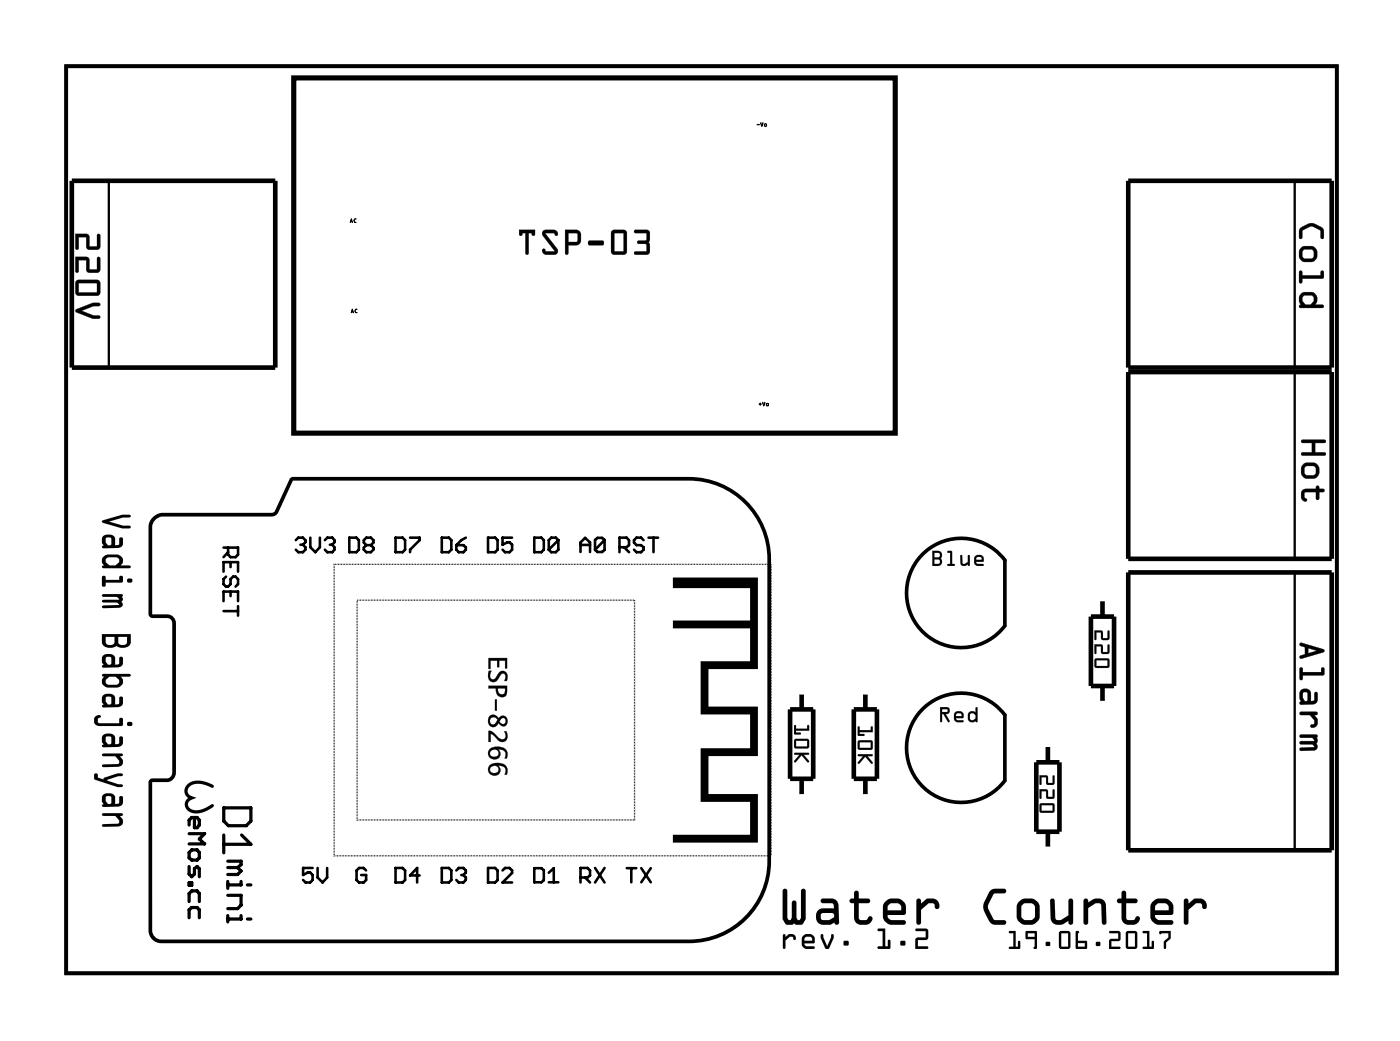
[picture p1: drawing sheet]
<svg xmlns="http://www.w3.org/2000/svg" width="77mm" height="57mm" viewBox="0 0 77 57" stroke-linecap="round" stroke-linejoin="round" font-family="sans-serif">
<path d="M3.6 3.6h69.8v49.8h-69.8zM50.9 30.2a3 3 0 0 1 4.3 .6v3.6a3 3 0 0 1-4.5 .3 3 3 0 0 1 .2-4.5zM55.2 42.9v-3.6a3 3 0 0 0-4.4-.5 3 3 0 0 0 0 4.5 3 3 0 0 0 4.4-.4" fill="none" stroke="#000" stroke-width=".2"/>
<g fill="#000">
<path d="M37 31.7h4.6v5h-2.7v2.1h2.7v2.7h-2.7v2.1h2.7v2.7h-4.6v-.5h4.2v-1.8h-2.7v-2.9h2.7v-1.9h-2.7v-2.9h2.7v-1.8h-4.2v-.4h4.2v-1.8h-4.2z"/>
<path d="M3.6 3.6h69.8v49.8h-69.8zM3.6 3.6v49.8h69.8v-49.8z"/>
<path d="M4.1 12.8l.8 .1v.6h.4v-.6l.2-.1v.8l-.2 .1h-.5l-.1-.2v-.5h-.4v.6l-.1 .1zM4.1 14.1l.8 .1v.6h.4v-.6l.2-.1v.8l-.2 .1h-.5l-.1-.2v-.5h-.4v.6l-.1 .1zM4.2 15.4h1.2l.1 .1v.6l-.2 .1h-1l-.2-.1zM4.3 15.5v.6h1v-.6zM4.2 17l.9-.4h.4v.2h-.4l-.6 .3 .6 .2h.4v.1l-.4 .1-.9-.4z"/>
<path d="M4.1 12.8l.8 .1v.6h.4v-.6a.1 .1 0 0 1 .1-.1 .1 .1 0 0 1 .1 .1v.6l-.1 .2h-.6l-.1-.7h-.4v.6a.1 .1 0 0 1-.1 .1 .1 .1 0 0 1-.1-.1zM4.1 12.8l.1 .9 .1-.1v-.6h.4v.5l.1 .2h.5l.2-.1-.1-.7h-.1v.6h-.4v-.6zM4.1 14.1h.8v.7h.4v-.6a.1 .1 0 0 1 .1-.1 .1 .1 0 0 1 .1 .1v.6l-.1 .2-.6-.1-.1-.6h-.4v.6a.1 .1 0 0 1-.1 .1 .1 .1 0 0 1-.1-.1zM4.1 14.1l.1 .9 .1-.1v-.6h.4v.5l.1 .2h.5l.2-.1-.1-.8-.1 .1v.6h-.4v-.6zM4.2 15.4h1.2l.1 .1v.6l-.2 .1h-1.1l-.1-.1zM4.2 15.4v.7l.1 .1h1l.2-.1v-.6l-.1-.1zM4.3 15.5v.6h1v-.6zM4.3 15.5h1v.6h-1zM4.2 17l.9-.4h.3a.1 .1 0 0 1 .1 .1 .1 .1 0 0 1-.1 .1h-.3l-.6 .3 .6 .2h.3a.1 .1 0 0 1 .1 .1 .1 .1 0 0 1-.1 .1h-.3l-.9-.3zM4.2 17v.1l.9 .4 .4-.1-.1-.1h-.3l-.6-.2 .6-.3h.3v-.2h-.3z"/>
<path d="M19.3 12l.1 .2h-.2zM19.3 12l-.1 .2h.2zM19.3 12v.2zM19.5 12h.1l-.1 .1 .1 .1h-.2zM19.5 12h.1l-.2 .1 .2 .1-.2-.1z"/>
<path d="M19.3 12l.1 .2h-.2zM19.4 12.1a.1 .1 0 0 1 .2 0 .1 .1 0 0 1-.2 0z"/>
<path d="M19.3 17l.1 .2h-.1zM19.3 17v.2h.1zM19.3 17l.1 .1zM19.4 17v.1h-.1zM19.5 17h.1l-.1 .1 .1 .1-.1-.1zM19.5 17h.1h-.1l.1 .2-.1-.1z"/>
<path d="M19.3 17l.1 .2h-.1zM19.4 17v.1zM19.5 17.1a.1 .1 0 0 1 .2 0 .1 .1 0 0 1-.2 0z"/>
<path d="M28.5 12.6h.9v.3a.1 .1 0 0 1-.1 0 .1 .1 0 0 1-.1-.1h-.2v1.1a.1 .1 0 0 1 0 .1 .1 .1 0 0 1-.1-.1v-1.1h-.2a.11 .11 0 0 1 0 .1 .11 .11 0 0 1-.2 0zM28.5 12.6l.1 .3 .1-.1h.2v1.1l.1 .1v-1.2h.2l.1 .1 .1-.3zM29.8 12.7l.7-.1 .2 .3a.13 .13 0 0 1-.2 0 .13 .13 0 0 1-.1-.1h-.4l.6 .9a.21 .21 0 0 1 0 .2 .21 .21 0 0 1-.1 .1h-.6l-.1-.3a.13 .13 0 0 1 .1 0 .13 .13 0 0 1 .1 .1h.5l-.7-.9zM29.8 12.7v.2l.7 .9h-.5l-.1-.1-.1 .1 .2 .2h.5l.1-.3-.7-.9h.5l.2 .1v-.1l-.2-.2zM31 12.6h.8l.1 .3-.1 .5-.6 .1v.4a.1 .1 0 0 1-.1 .1 .1 .1 0 0 1-.1-.1zM31 12.6l.1 1.3v.1l.1-.1v-.4l.6-.1 .1-.5-.2-.3zM31.2 12.8v.5h.5v-.5zM31.2 12.8h.5v.5h-.5zM32.3 13.2h.8l.1 .2-.1 .1h-.7l-.1-.1zM32.3 13.2l.1 .3h.7l.1-.1-.1-.2zM33.6 12.7l.7-.1 .1 .1v1.1l-.1 .2h-.6l-.1-.1zM33.6 12.7v1.2l.1 .1h.6l.1-.2v-1.1l-.1-.1zM33.7 12.8v1h.6v-1zM33.7 12.8h.6v1h-.6zM34.8 12.6h.7l.2 .2-.1 .5 .1 .6-.2 .1h-.6a.1 .1 0 0 1-.1-.1 .1 .1 0 0 1 .1-.1h.6v-.4h-.4a.1 .1 0 0 1-.1-.1 .1 .1 0 0 1 .1-.1h.4v-.4h-.6zM34.9 12.7v.1h.6v.4h-.4l-.1 .1 .1 .1h.4v.4h-.6l-.1 .1 .8 .1 .1-.2-.1-.5 .1-.6-.2-.1z"/>
<path d="M28.5 12.6h.9l-.1 .3h-.1v-.1h-.2v1.2l-.1-.1v-1.1h-.2v.1h-.1zM29.8 12.7l.6-.1 .2 .2v.1l-.2-.1h-.4l.6 .9-.1 .3h-.5l-.2-.2 .1-.1 .1 .1h.5l-.7-.9zM31 12.6h.7l.2 .3-.1 .5-.6 .1v.4l-.1 .1-.1-.1zM31.2 12.8v.5h.5v-.5zM32.3 13.2h.8l.1 .2-.1 .1h-.7l-.1-.1zM33.6 12.7l.7-.1 .1 .1v1.1l-.1 .2h-.6l-.1-.1zM33.7 12.8v1h.6v-1zM34.9 12.6h.6l.2 .1-.1 .6 .1 .5-.1 .2-.8-.1 .1-.1h.6v-.4h-.4l-.1-.1 .1-.1h.4v-.4h-.6z"/>
<path d="M41.6 6.8l.1 .1zM41.6 6.8h.1zM41.8 6.7l.1 .2v-.2v.3zM41.8 6.7v.2l.1-.2v.2zM42 6.9a.1 .1 0 0 1 .2 0 .1 .1 0 0 1-.2 0zM42 6.8v.1h.1v-.1zM42 6.8l.1 .1zM42 6.8h.1v.1h-.1z"/>
<path d="M41.6 6.8h.1zM41.8 6.7l.1 .2v-.2v.2zM42 6.9a.08 .08 0 0 1 .1 0 .08 .08 0 0 1-.1 0zM42 6.8l.1 .1z"/>
<path d="M71.4 12.5l.6-.2h.2l.5 .3v.5h-.1l-.1-.4-.5-.3-.5 .3v.4h-.1v-.4zM71.4 14a.5 .5 0 0 1 1 0 .5 .5 0 0 1-1 0zM71.6 13.7l-.1 .4 .1 .1h.5l.1-.4-.1-.1zM71.4 14.9h.1v.2h1l.1-.2h.1v.3l-1.2 .1v.2h-.1zM71.5 16.1l.2-.1 .5 .1 .2 .3-.2 .3h.5v.2h-1.3v-.1l.1-.1-.1-.4zM71.6 16.2l-.1 .3 .2 .2h.3l.2-.2-.1-.3z"/>
<path d="M71.4 12.5l.5-.2h.3l.5 .3v.4a.1 .1 0 0 1-.1 .1 .1 .1 0 0 1-.1-.1v-.3l-.5-.3-.4 .3-.1 .3a.1 .1 0 0 1-.1 .1 .1 .1 0 0 1 0-.1zM71.5 12.5l-.1 .2v.4h.1v-.4l.5-.3 .5 .3 .1 .4h.1v-.5l-.5-.3a.77 .77 0 0 0-.7 .2zM71.4 14a.51 .51 0 0 1 1 0 .51 .51 0 0 1-1 0zM71.4 14a.49 .49 0 0 0 .9 0 .49 .49 0 0 0-.9 0zM71.6 13.7l-.1 .1 .1 .4 .5-.1 .1-.3-.1-.1zM71.6 13.7h.5l.1 .1-.1 .4h-.5l-.1-.1zM71.4 14.9h.1v.2h1v-.2a.1 .1 0 0 1 .1 0 .1 .1 0 0 1 .1 0v.4h-1.2v.2a.1 .1 0 0 1-.1 .1 .1 .1 0 0 1 0-.1zM71.4 14.9v.6h.1v-.2l1.2-.1v-.3h-.1v.2h-1.1v-.2zM71.5 16.1l.2-.1 .5 .1 .2 .3-.2 .3h.4a.1 .1 0 0 1 .1 .1 .1 .1 0 0 1-.1 .1h-1.2a.1 .1 0 0 1 0-.1 .1 .1 0 0 1 .1-.1l-.1-.2zM71.5 16.1l-.1 .2v.3l.1 .1-.1 .1v.1l1.3-.1v-.1h-.5l.1-.3-.1-.3-.5-.1zM71.6 16.3v.2l.1 .2h.3l.2-.2-.1-.3zM71.6 16.2h.5l.1 .1v.2l-.2 .2h-.3l-.2-.2z"/>
<path d="M5.6 28.6l1.1-.3h.4h.1l-.1 .1h-.3l-.8 .2 1.2 .3-.1 .1h-.4l-1-.3zM5.7 29.4h.2h.3l.1 .2v.3h.2l.1-.4h.1v.4l-.2 .2h-.8l-.1-.5zM5.8 29.5v.3l.1 .1h.2v-.4zM5.7 30.6l.1-.1 .6-.1a.33 .33 0 0 1 .3 .2 .33 .33 0 0 1 0 .4h-.1h.5l.1 .1-1.5 .1-.1-.1 .1-.1-.1-.1zM5.8 30.7v.2a.44 .44 0 0 0 .7 0v-.2l-.1-.1h-.5zM5.6 31.6l.2 .1v.1h.7l.1-.1 .1-.1 .1 .3-.1 .1h-.9v.2h-.1zM7 31.9a.15 .15 0 0 1 .3 0 .15 .15 0 0 1-.3 0zM5.6 32.6h1.1l.1 .3-.1 .1v.3l-.2 .1h-.9l.1-.2h.8l-.1-.1h-.8l.1-.2h.8l-.1-.1h-.7zM5.6 34.8h1.6v.5a.49 .49 0 0 1-.8 .2l-.4 .1a.38 .38 0 0 1-.4-.3zM5.8 35v.3a.27 .27 0 0 0 .2 .1 .27 .27 0 0 0 .3-.1v-.3zM6.5 35v.3a.27 .27 0 0 0 .2 .1 .27 .27 0 0 0 .3-.1v-.3zM5.7 36l.2-.1 .3 .1 .1 .1v.4h.2l.1-.4h.1v.4l-.2 .1-.8 .1-.1-.6zM5.8 36.1v.2l.1 .2h.2v-.4zM5.6 37h1.5l.1 .1h-.1h-.5l.2 .4-.3 .2h-.6l-.2-.1a.3 .3 0 0 1 0-.5h-.1zM5.8 37.3v.2l.2 .1h.4l.1-.1v-.2a.44 .44 0 0 0-.7 0zM5.7 38.2l.2-.1 .3 .1 .1 .1v.4l.2-.1 .1-.3h.1v.4l-.2 .1h-.8l-.1-.5zM5.8 38.3v.2l.1 .2h.2v-.4zM5.2 39.3h.3l-.1 .2v.2h.1h1l.1-.2 .1-.1v.4h-1.3l-.2-.2zM7 39.8a.15 .15 0 0 1 .3 0 .15 .15 0 0 1-.3 0zM5.7 40.3h.2h.3l.1 .2v.4l.2-.1 .1-.3 .1-.1v.5l-.2 .1h-.8l-.1-.5zM5.8 40.4v.3l.1 .2 .2-.1v-.3zM5.6 41.4h1.1v.1h-.1l.1 .2v.3l-.2 .1h-.9l.1-.1 .8-.1-.2-.4h-.6zM5.2 42.5h.2v.2l.3 .1v-.1l.7-.2h.3h.1l-.1 .1-.8 .3 .8 .2v.1h-.2l-1.3-.4zM5.7 43.6h.2h.3l.1 .2v.3h.2l.1-.4h.1v.4l-.2 .2h-.8l-.1-.5zM5.8 43.7v.3l.1 .1h.2v-.4zM5.6 44.7h1.1v.1h-.1l.1 .2v.2l-.2 .2h-.9l.1-.2h.8v-.1l-.2-.3h-.6z"/>
<path d="M5.6 28.6l1.1-.3h.4h.1l-.1 .1h-.3l-.8 .2 1.2 .3-.1 .1h-.4l-1-.3zM5.6 28.6l.1 .1 1 .3 .5-.1-1.2-.3 .8-.2h.3l.1-.1h-.1h-.4zM5.7 29.4l.2-.1 .3 .1 .1 .2v.3h.2l.1-.4h.1v.4l-.2 .2h-.8l-.1-.5zM5.7 29.4l-.1 .2 .1 .5h.8l.2-.2v-.4h-.1l-.1 .4h-.2v-.3l-.1-.2h-.2zM5.8 29.5v.3l.1 .1h.2v-.4zM5.8 29.5h.3v.4h-.2l-.1-.1zM5.7 30.6l.3-.2 .5 .1 .3 .2-.1 .2-.1 .1h.5l.1 .1-1.5 .1-.1-.1 .1-.1-.1-.1zM5.7 30.6l-.1 .3 .1 .1-.1 .1 .1 .1 1.5-.1-.1-.1h-.5l.1-.1 .1-.2-.3-.2-.5-.1zM5.8 30.7v.2l.2 .1h.3l.2-.1v-.2l-.1-.1h-.5zM5.8 30.7l.1-.1h.5l.1 .1v.2l-.2 .1h-.3l-.2-.1zM5.6 31.6l.2 .1v.1h.7l.1-.1 .1-.1 .1 .3-.1 .1h-.9v.2h-.1l-.1-.1zM5.6 31.6l.1 .6h.1v-.2h.9l.1-.1-.1-.3-.1 .1-.1 .1h-.7v-.1zM7 31.9a.15 .15 0 0 1 .3 0 .15 .15 0 0 1-.3 0zM7 31.9a.15 .15 0 0 0 .3 0 .15 .15 0 0 0-.3 0zM5.6 32.6h1.1l.1 .3-.1 .1a.18 .18 0 0 1 0 .3 .18 .18 0 0 1-.2 .1h-.9l.1-.2h.8l-.1-.1h-.8l.1-.2h.8l-.1-.1h-.7zM5.6 32.6l.1 .2h.7l.1 .1h-.9l.1 .2h.7l.1 .1h-.8l-.1 .2h.9a.18 .18 0 0 0 .2-.1 .18 .18 0 0 0 0-.3l.1-.1-.1-.3zM5.6 34.8h1.6v.5a.49 .49 0 0 1-.8 .2l-.4 .1a.38 .38 0 0 1-.4-.3zM5.6 34.8v.5a.52 .52 0 0 0 .8 .2l.4 .1a.37 .37 0 0 0 .4-.3v-.5zM5.8 35v.3a.27 .27 0 0 0 .2 .1 .27 .27 0 0 0 .3-.1v-.3zM5.8 35h.5v.3a.27 .27 0 0 1-.3 .1 .27 .27 0 0 1-.2-.1zM6.5 35v.3a.27 .27 0 0 0 .2 .1 .27 .27 0 0 0 .3-.1v-.3zM6.5 35h.5v.3a.27 .27 0 0 1-.3 .1 .27 .27 0 0 1-.2-.1zM5.7 36l.2-.1 .3 .1 .1 .1v.4h.2l.1-.4h.1v.4l-.2 .1-.8 .1-.1-.6zM5.7 36l-.1 .1 .1 .5h.8l.2-.1v-.4h-.1l-.1 .4h-.2v-.4l-.1-.1-.2-.1zM5.8 36.1v.2l.1 .2h.2v-.4zM5.8 36.1h.3v.4h-.2l-.1-.2zM5.6 37h1.5l.1 .1-.1 .1-.5-.1 .2 .4-.3 .2h-.6l-.2-.1a.3 .3 0 0 1 0-.5h-.1zM5.6 37l.1 .2a.29 .29 0 0 0 0 .4l.2 .1h.6l.2-.2-.1-.4h.5h.1l-.1-.1zM5.8 37.3v.2l.2 .1h.4l.1-.1v-.2a.44 .44 0 0 0-.7 0zM5.8 37.3l.2-.1h.3l.2 .1v.2l-.1 .1h-.5l-.1-.1zM5.7 38.2l.2-.1 .3 .1 .1 .1v.4l.2-.1 .1-.3h.1v.4l-.2 .1h-.8l-.1-.5zM5.7 38.2l-.1 .1 .1 .5h.8l.2-.1v-.4h-.1l-.1 .3-.2 .1v-.4l-.1-.1-.2-.1zM5.8 38.3v.2l.1 .2h.2v-.4zM5.8 38.3h.3v.4h-.2l-.1-.2zM5.2 39.3h.3l-.1 .2v.2h.1h1l.1-.2 .1-.1v.4h-1.3l-.2-.2zM5.2 39.3v.3l.2 .2h1.3v-.4l-.1 .1-.1 .2h-1h-.1v-.2l.1-.2zM7 39.8a.15 .15 0 0 1 .3 0 .15 .15 0 0 1-.3 0zM7 39.8a.15 .15 0 0 0 .3 0 .15 .15 0 0 0-.3 0zM5.7 40.3h.2h.3l.1 .2v.4l.2-.1 .1-.3 .1-.1v.5l-.2 .1h-.8l-.1-.5zM5.7 40.3l-.1 .2 .1 .5h.8l.2-.1v-.5l-.1 .1-.1 .3-.2 .1v-.4l-.1-.2h-.2zM5.8 40.4v.3l.1 .2 .2-.1v-.3zM5.8 40.4l.3 .1v.3l-.2 .1-.1-.2zM5.6 41.4h1.1v.1h-.1l.1 .2v.3l-.2 .1h-.9l.1-.1 .8-.1v-.1l-.2-.3h-.6zM5.6 41.4l.1 .1h.6l.2 .3v.1l-.8 .1-.1 .1h.9a.27 .27 0 0 0 .2-.1 .27 .27 0 0 0 0-.3l-.1-.2h.1v-.1zM5.2 42.5h.2v.2l.3 .1v-.1l.7-.2h.3h.1l-.1 .1-.8 .3 .8 .2v.1h-.2l-1.3-.4zM5.2 42.5v.3l1.3 .4h.2v-.1l-.8-.2 .8-.3 .1-.1h-.1h-.3l-.7 .2v.1l-.3-.1v-.2zM5.7 43.6l.2-.1 .3 .1 .1 .2v.3h.2l.1-.4h.1v.4l-.2 .2h-.8l-.1-.5zM5.7 43.6l-.1 .2 .1 .5h.8l.2-.2v-.4h-.1l-.1 .4h-.2v-.3l-.1-.2h-.2zM5.8 43.7v.3l.1 .1h.2v-.4zM5.8 43.7h.3v.4h-.2l-.1-.1zM5.6 44.7h1.1v.1h-.1l.1 .2v.2l-.2 .2h-.9l.1-.2h.8v-.2l-.2-.2h-.6zM5.6 44.7l.1 .1h.6l.2 .2v.2h-.8l-.1 .2h.9a.27 .27 0 0 0 .2-.2 .27 .27 0 0 0 0-.3l-.1-.1 .1-.1v-.1z"/>
<path d="M26.8 36.1h1.1v.6h-.2v-.4h-.3v.3h-.1v-.3h-.4v.4h-.1zM26.9 36.8h.1l-.1 .3a.2 .2 0 0 0 .2 .2 .2 .2 0 0 0 .2-.2 .32 .32 0 0 1 .5-.2 .32 .32 0 0 1 0 .5h-.1v-.4h-.2a.46 .46 0 0 1-.6 .4l-.1-.3zM26.8 37.6h1.1a.53 .53 0 0 1-.2 .7 .37 .37 0 0 1-.5-.5h-.4zM27.3 37.8v.1a.22 .22 0 0 0 .3 .2 .22 .22 0 0 0 .1-.3zM27.2 38.4h.1v.6h-.1zM26.9 39.3l.2-.1 .3 .2a.27 .27 0 0 1 .3-.1 .27 .27 0 0 1 .2 .4 .27 .27 0 0 1-.4 .1l-.1-.1-.3 .2a.36 .36 0 0 1-.2-.6zM27.5 39.5l-.1 .1 .2 .2a.18 .18 0 0 0 .2-.3 .16 .16 0 0 0-.3 0zM27 39.4a.19 .19 0 0 0 0 .3 .19 .19 0 0 0 .3-.1 .19 .19 0 0 0-.3-.2zM26.8 40.1h.2l.6 .5 .2-.1-.1-.4a.29 .29 0 0 1 .1 .5l-.3 .1-.5-.4v.4h-.2zM26.9 41.1a.57 .57 0 0 1 .6-.1 .57 .57 0 0 1 .4 .5l-.1 .1h-.1a.31 .31 0 0 0-.1-.4l-.2-.1a.33 .33 0 0 1-.1 .5 .33 .33 0 0 1-.4 0 .33 .33 0 0 1 0-.5zM26.9 41.3a.25 .25 0 0 0 .5 0 .25 .25 0 0 0-.5 0zM26.9 42a.57 .57 0 0 1 .6-.1 .57 .57 0 0 1 .4 .5l-.1 .1h-.1a.31 .31 0 0 0-.1-.4l-.2-.1a.33 .33 0 0 1-.1 .5 .33 .33 0 0 1-.4 0 .33 .33 0 0 1 0-.5zM26.9 42.2a.25 .25 0 0 0 .5 0 .25 .25 0 0 0-.5 0z"/>
<path d="M26.8 36.1h1.1v.6h-.2v-.4h-.3v.3h-.1v-.3h-.4v.4h-.1zM26.8 36.1v.6h.1v-.4h.4v.3h.1v-.3h.4l-.1 .4h.2v-.6zM26.8 36.8h.2l-.1 .3a.17 .17 0 0 0 .2 .2 .17 .17 0 0 0 .2-.2 .3 .3 0 0 1 .4-.3 .3 .3 0 0 1 .2 .5l-.1 .1h-.1l.1-.3-.1-.1-.3 .1a.33 .33 0 0 1-.4 .3 .33 .33 0 0 1-.2-.4zM26.9 36.8a.34 .34 0 0 0 0 .5 .34 .34 0 0 0 .4 0l.1-.1a.2 .2 0 0 1 .1-.2 .2 .2 0 0 1 .3 .1l-.1 .3h.1a.32 .32 0 0 0-.1-.5 .32 .32 0 0 0-.4 .2 .18 .18 0 0 1-.2 .2 .18 .18 0 0 1-.2-.2l.1-.3zM26.8 37.6h1.1a.54 .54 0 0 1-.2 .7 .37 .37 0 0 1-.4-.1 .37 .37 0 0 1-.1-.4h-.4zM26.8 37.6v.2h.4a.33 .33 0 0 0 .2 .4 .33 .33 0 0 0 .4-.1l.1-.5zM27.3 37.8l.1 .1a.21 .21 0 0 0 .2 .2 .21 .21 0 0 0 .1-.3zM27.3 37.8h.4a.24 .24 0 0 1-.2 .3 .24 .24 0 0 1-.2-.3zM27.2 38.4h.1v.6h-.1zM27.2 38.4v.6h.1v-.6zM26.9 39.3l.2-.1 .3 .2a.27 .27 0 0 1 .4-.1 .27 .27 0 0 1 .1 .4 .27 .27 0 0 1-.4 .1l-.1-.1-.3 .2a.37 .37 0 0 1-.2-.6zM26.9 39.3l-.1 .3a.29 .29 0 0 0 .1 .3 .29 .29 0 0 0 .4 0l.1-.2 .1 .1a.26 .26 0 0 0 .4-.1 .26 .26 0 0 0-.2-.4 .26 .26 0 0 0-.3 .2l-.3-.3zM27.5 39.5l-.1 .1 .2 .1a.15 .15 0 0 0 .2-.2 .15 .15 0 0 0-.3 0zM27.4 39.6a.2 .2 0 0 1 .4 0 .2 .2 0 0 1-.4 0zM26.9 39.5a.2 .2 0 0 0 .4 0 .2 .2 0 0 0-.4 0zM27 39.4a.2 .2 0 0 1 .3 0 .2 .2 0 0 1-.1 .3 .2 .2 0 0 1-.3 0 .2 .2 0 0 1 .1-.3zM26.8 40.1h.2l.6 .5 .2-.1-.1-.4a.31 .31 0 0 1 .2 .4 .31 .31 0 0 1-.3 .2h-.2l-.4-.4v.4h-.2zM26.8 40.1v.6h.2l-.1-.4 .3 .2a.34 .34 0 0 0 .5 .2 .34 .34 0 0 0 .1-.5l-.1-.1 .1 .4-.2 .1-.6-.5zM26.9 41.1a.55 .55 0 0 1 .7-.1 .55 .55 0 0 1 .2 .6h-.1a.3 .3 0 0 0-.1-.4l-.2-.1a.33 .33 0 0 1 0 .5 .33 .33 0 0 1-.5 0 .34 .34 0 0 1 0-.5zM26.9 41.1a.32 .32 0 0 0 0 .5 .32 .32 0 0 0 .4 0 .32 .32 0 0 0 0-.5l.3 .1a.31 .31 0 0 1 .1 .4h.1l.1-.1a.5 .5 0 0 0-.3-.5 .5 .5 0 0 0-.5 0zM27 41.3a.21 .21 0 0 0 .4 0 .21 .21 0 0 0-.4 0zM26.9 41.3a.25 .25 0 0 1 .5 0 .25 .25 0 0 1-.5 0zM26.9 42a.55 .55 0 0 1 .7-.1 .55 .55 0 0 1 .2 .6h-.1a.3 .3 0 0 0-.1-.4l-.2-.1a.33 .33 0 0 1 0 .5 .33 .33 0 0 1-.5 0 .34 .34 0 0 1 0-.5zM26.9 42a.32 .32 0 0 0 0 .5 .32 .32 0 0 0 .4 0 .32 .32 0 0 0 0-.5l.3 .1a.31 .31 0 0 1 .1 .4h.1l.1-.1a.5 .5 0 0 0-.3-.5 .5 .5 0 0 0-.5 0zM27 42.2a.21 .21 0 0 0 .4 0 .21 .21 0 0 0-.4 0zM26.9 42.2a.25 .25 0 0 1 .5 0 .25 .25 0 0 1-.5 0z"/>
<path d="M41.7 22.2a.07 .07 0 0 1 .1 0 .07 .07 0 0 1-.1 0zM41.7 22.2a.06 .06 0 0 1 .1 0 .06 .06 0 0 1-.1 0zM41.9 22.1l.1 .1v-.1v.2zM41.9 22.1v.2l.1-.2v.2zM42.1 22.2a.1 .1 0 0 1 .2 0 .1 .1 0 0 1-.2 0zM42.1 22.2v.1h.1v-.1zM42.1 22.2l.1 .1zM42.1 22.2h.1v.1h-.1z"/>
<path d="M41.7 22.2a.06 .06 0 0 1 .1 0 .06 .06 0 0 1-.1 0zM41.9 22.1l.1 .1v-.1v.2zM42.1 22.2a.08 .08 0 0 1 .1 0 .08 .08 0 0 1-.1 0zM42.1 22.2l.1 .1z"/>
<path d="M43.6 39.8h.1v.2h.6l.1-.2v.3h-.7v.1l.3 .1h-.3zM43.7 40.6h.7v.4l-.7 .1zM43.7 40.7v.3h.6v-.3zM43.6 41.3h.8v.1h-.3l.3 .4-.4-.3-.3 .4-.1-.1 .3-.4h-.2z"/>
<path d="M43.6 39.8h.1v.2h.6v-.2h.1l.1 .3h-.8v.1h.3v.1h-.3zM43.6 39.8l.1 .5h.3l-.3-.1v-.1h.7v-.3l-.1 .2h-.6v-.2zM43.6 40.6h.8v.4l-.1 .1h-.6l-.1-.1zM43.7 40.6v.5l.7-.1v-.4zM43.7 40.7v.3h.6v-.3zM43.7 40.7h.6v.3h-.6zM43.6 41.3h.8v.1h-.3l.3 .4h-.1l-.3-.3-.3 .4-.1-.1 .3-.4h-.2zM43.6 41.3l.1 .1h.2l-.3 .4h.1l.3-.3 .4 .3-.3-.4h.3v-.1z"/>
<path d="M47.1 39.9h.1v.2h.6l.1-.2v.3h-.7v.1l.3 .1h-.3zM47.1 40.7l.8-.1v.5l-.7 .1zM47.2 40.7v.4h.6v-.4zM47.1 41.4h.8v.1h-.3l.3 .4h-.1l-.3-.4-.3 .4-.1-.1 .3-.3h-.2z"/>
<path d="M47.1 39.9h.1v.2h.6v-.2h.1v.3h-.7v.1h.3v.1h-.4zM47.1 39.9l.1 .5h.3l-.3-.1v-.1h.7v-.3l-.1 .2h-.6v-.2zM47.1 40.7l.8-.1v.5l-.1 .1h-.6l-.1-.1zM47.2 40.7v.5l.7-.1v-.4zM47.2 40.7v.4h.6v-.4zM47.2 40.7h.6v.4h-.6zM47.1 41.4h.8v.1h-.3l.3 .4h-.1l-.3-.4-.4 .4v-.1l.3-.3h-.3zM47.1 41.4l.1 .1h.2l-.3 .3 .1 .1 .3-.4 .4 .4-.3-.4h.3v-.1z"/>
<path d="M51.2 30.2l.4 .1 .1 .1v.3l.1 .2-.2 .2h-.4zM51.2 30.2v.9h.3a.23 .23 0 0 0 .2-.2 .23 .23 0 0 0 0-.2 .23 .23 0 0 0 0-.3 .23 .23 0 0 0-.2-.2zM51.3 30.7v.3l.3-.1v-.2zM51.3 30.7h.2a.13 .13 0 0 1 .1 .1 .13 .13 0 0 1-.1 .2h-.2zM51.3 30.4v.2l.3-.1v-.1zM51.3 30.3h.2a.13 .13 0 0 1 .1 .2 .13 .13 0 0 1-.1 .1h-.2zM52 30.3h.3v.7h.1v.1l-.4-.1h.2v-.6h-.1zM52.1 30.3h.1v.7h-.2l.4 .1v-.1h-.1v-.7zM52.8 30.5h.1v.4l.1 .1 .2-.1v-.4h.1v.6l-.1-.1a.24 .24 0 0 1-.4-.1zM52.8 30.5v.5l.2 .1 .2-.1h.1v-.5h-.1v.4l-.3 .1-.1-.5zM53.6 30.5h.1h.3v.3h-.4l.1 .2h.3v.1l-.4-.1zM53.6 30.5v.5h.4h-.3l-.1-.1 .4-.1v-.3h-.3zM53.6 30.6v.1h.3v-.1zM53.6 30.6h.3v.1h-.3z"/>
<path d="M51.2 30.2l.4 .1 .1 .1v.3v.2l-.1 .2h-.4zM51.3 30.7v.3l.3-.1v-.2zM51.3 30.4v.2l.3-.1v-.1zM52.1 30.3h.2v.7h.1v.1l-.4-.1h.2v-.6l-.1-.1zM52.8 30.5h.1v.5l.3-.1v-.4h.1v.6l-.1-.1a.23 .23 0 0 1-.3 .1 .23 .23 0 0 1-.1-.2zM53.6 30.5h.1h.3v.3l-.4 .1 .1 .1h.3v.1l-.4-.1zM53.6 30.6v.1h.3v-.1z"/>
<path d="M51.6 38.8h.4a.19 .19 0 0 1 .2 .2 .19 .19 0 0 1-.3 .2l.3 .4h-.1l-.4-.4 .1 .4h-.1zM51.6 38.8l.1 .8v-.4h.1l.3 .4h.1l-.3-.4a.19 .19 0 0 0 .3-.2 .19 .19 0 0 0-.2-.2zM51.7 38.9v.2h.4l-.1-.2zM51.7 38.9h.3l.1 .2h-.4zM52.5 39.1l.1-.1 .3 .1v.3h-.4l.1 .1h.3v.1h-.4zM52.5 39.1v.5h.4v-.1h-.3h-.1l.4-.1v-.3h-.3zM52.5 39.2v.1h.3v-.1zM52.5 39.2h.3v.1h-.3zM53.2 39.1l.2-.1 .2 .1v-.2l.1-.1v.8h-.5zM53.3 39.1l-.1 .1v.4h.5v-.8l-.1 .1v.2h-.1zM53.3 39.2v.3h.2l.1-.1v-.2h-.1zM53.3 39.2h.2l.1 .1v.1l-.1 .1h-.2z"/>
<path d="M51.6 38.8h.4a.19 .19 0 0 1 .2 .2 .19 .19 0 0 1-.3 .2l.3 .4h-.1l-.4-.4v.4zM51.7 38.9v.2h.4l-.1-.2zM52.5 39.1l.1-.1 .3 .1v.3l-.4 .1h.1h.3v.1h-.4zM52.5 39.2v.1h.3v-.1zM53.2 39.1l.2-.1 .2 .1v-.2l.1-.1v.8h-.5zM53.3 39.2v.3h.2l.1-.1v-.1l-.1-.1z"/>
<path d="M60.1 34.6h.5v.4h.2v-.3l.1-.1v.5h-.4v-.4h-.3v.4zM60.1 35.4h.5v.4h.2v-.4h.1v.4l-.4 .1v-.4h-.3v.4zM60.2 36.2h.7v.4l-.7 .1zM60.2 36.2v.4h.6v-.4z"/>
<path d="M60.1 34.6h.5v.4h.2v-.3l.1-.1v.5h-.4v-.4h-.3v.4zM60.1 34.6l.1 .5v-.4h.3v.4h.4v-.5l-.1 .4h-.2v-.4zM60.1 35.4h.5v.4h.2v-.4h.1v.4l-.4 .1v-.4h-.3v.4zM60.1 35.4l.1 .5v-.4h.3v.4l.4-.1v-.4l-.1 .4h-.2v-.4zM60.1 36.2l.8-.1v.5l-.1 .1h-.6l-.1-.1zM60.2 36.2v.5l.7-.1v-.4zM60.2 36.2v.4h.6v-.4zM60.2 36.2h.6v.4h-.6z"/>
<path d="M71.4 35.3l1.3 .3v.2l-1.3 .4v-.2l.3-.1v-.4h-.3zM71.9 35.6v.3l.4-.2zM71.4 36.7h.2v.2h1v-.2l.1-.1v.4l-1.1 .1v.2h-.2zM71.5 37.9l.2-.1 .2 .1 .1 .6h.2v-.5h.2l-.1 .6-.2 .1h-.7l.1-.2-.1-.4zM71.6 38v.3l.1 .2h.1v-.5zM71.4 39.1h.9l.1 .1-.2 .1 .2 .2a.33 .33 0 0 1-.1 .3 .33 .33 0 0 1-.3 .1 .12 .12 0 0 1 0-.1 .12 .12 0 0 1 .2-.1v-.2l-.2-.2-.6-.1zM71.4 40.4h1l-.1 .7-.9 .1v-.1l.8-.1-.1-.1-.7-.1v-.1l.8-.1-.1-.1h-.7z"/>
<path d="M71.4 35.3l1.3 .3 .1 .2-1.4 .4v-.2l.3-.1v-.4h-.3zM71.4 35.3l.1 .2h.2v.4l-.3 .1 .1 .2 1.2-.4v-.2zM71.9 35.6v.3l.4-.2zM71.9 35.6l.5 .1-.5 .2zM71.4 36.7h.2v.2h1v-.2a.1 .1 0 0 1 .1-.1 .1 .1 0 0 1 .1 .1l-.1 .4h-1.1v.1a.1 .1 0 0 1-.1 .1 .1 .1 0 0 1-.1-.1zM71.4 36.7v.6h.2v-.2l1.1-.1v-.3h-.1v.2h-1v-.2zM71.5 37.9l.2-.1 .2 .1 .1 .6 .2-.1v-.3a.1 .1 0 0 1 .1-.1 .1 .1 0 0 1 .1 .1v.4l-.2 .2h-.7a.09 .09 0 0 1-.1-.1 .09 .09 0 0 1 .1-.1l-.1-.2zM71.5 37.9l-.1 .2 .1 .4-.1 .2h.7l.2-.1v-.6h-.1v.5h-.2l-.1-.6-.2-.1zM71.6 38v.3l.1 .2h.1v-.5zM71.6 38h.2v.5h-.1l-.1-.2zM71.4 39.1h.9a.1 .1 0 0 1 .1 .1 .1 .1 0 0 1-.1 .1h-.1l.2 .2a.33 .33 0 0 1 0 .3 .33 .33 0 0 1-.4 .2 .14 .14 0 0 1 0-.2 .14 .14 0 0 1 .2-.1v-.2l-.2-.2h-.6zM71.4 39.1v.1h.6l.2 .3v.2l-.2 .2a.23 .23 0 0 0 .3 0 .23 .23 0 0 0 .1-.2v-.2l-.2-.3h.1v-.1zM71.4 40.3h.9l.1 .3-.1 .2a.21 .21 0 0 1 .1 .3 .21 .21 0 0 1-.2 .1h-.7a.1 .1 0 0 1-.1-.1 .1 .1 0 0 1 .1-.1h.7l-.1-.1h-.6a.1 .1 0 0 1-.1-.1 .1 .1 0 0 1 .1-.1l.7-.1-.1-.1h-.7zM71.4 40.4v.1h.7l.1 .1-.8 .1v.1l.7 .1 .1 .1h-.7l-.1 .2h.8a.21 .21 0 0 0 .2-.2 .21 .21 0 0 0-.1-.2l.1-.2-.1-.3z"/>
<path d="M71.5 24.2l1.3-.1v.2h-.6v.5h.6v.2h-1.3v-.2h.6v-.5h-.6zM71.5 25.9a.5 .5 0 0 1 1 0 .5 .5 0 0 1-1 0zM71.7 25.6l-.1 .3 .2 .2 .4-.1 .1-.3-.1-.1zM71.6 26.9l.7-.1 .1-.1 .1 .1 .3 .1-.1 .1h-.2v.4h-.1h-.1v-.4h-.6l-.1 .3 .2 .1-.1 .1a.34 .34 0 0 1-.3-.2 .34 .34 0 0 1 .2-.4z"/>
<path d="M71.5 24.2l1.2-.1a.1 .1 0 0 1 .1 .1 .1 .1 0 0 1-.1 .1h-.5v.5h.5a.1 .1 0 0 1 .1 .1 .1 .1 0 0 1-.1 .1h-1.1a.1 .1 0 0 1-.1-.1 .1 .1 0 0 1 .1-.1h.5v-.5h-.6zM71.5 24.2v.1h.6v.5h-.6v.2h1.3l-.1-.2h-.5v-.5h.6v-.1zM71.5 25.9a.51 .51 0 0 1 1 0 .51 .51 0 0 1-1 0zM71.5 25.9a.5 .5 0 0 0 1 0 .5 .5 0 0 0-1 0zM71.7 25.6v.1v.4l.5-.1 .1-.3-.1-.1zM71.7 25.6h.5l.1 .1-.1 .4h-.5l-.1-.2zM71.5 26.9l.2-.1h.6a.1 .1 0 0 1 .1-.1 .1 .1 0 0 1 .1 .1h.2a.1 .1 0 0 1 .1 .1 .1 .1 0 0 1-.1 .1h-.2v.4a.1 .1 0 0 1-.1 .1 .1 .1 0 0 1-.1-.1v-.4h-.6v.3l.1 .1v.1a.21 .21 0 0 1-.3 0 .21 .21 0 0 1 0-.2zM71.6 26.9a.38 .38 0 0 0 .1 .6l.1-.1-.2-.1 .1-.3h.6v.4h.1h.1v-.4h.2v-.1l-.2-.1-.1-.1-.1 .1z"/>
<path d="M8.6 28.5l.3-.1 6.2-.1 .2-.2 .8-1.7h21.7a4.3 4.3 0 0 1 4.4 4.3v16.6a4.3 4.3 0 0 1-4.4 4.3h-28.9l-.3-.1-.2-.2v-.2v-8.1l1-.1 .2-.2 .1-.3v-8.2l-.3-.4-1-.1v-4.8v-.2zM8.4 28.4l-.2 .5v4.8l.2 .2 .9 .1 .2 .2v8.2l-.2 .3h-.9l-.2 .2v8.2a.71 .71 0 0 0 .7 .7h28.9a4.5 4.5 0 0 0 4.6-4.5v-16.6a4.5 4.5 0 0 0-4.6-4.5h-21.7l-.2 .1-.9 1.8-6.1 .1z"/>
<path d="M43 48.8h.2v.1v1.5l.1 .1h.1l.1-.1v-.8a.13 .13 0 0 1 .1-.2 .14 .14 0 0 1 .2 .2v.8v.1h.1l.1-.1v-1.5a.13 .13 0 0 1 .1-.1 .13 .13 0 0 1 .2 .1v1.6l-.2 .3h-.3l-.2-.1-.4 .1-.2-.3zM43 48.8v1.7l.2 .3 .4-.1 .2 .1h.3l.2-.3v-1.6a.13 .13 0 0 0-.2-.1 .13 .13 0 0 0-.1 .1v1.5l-.1 .1h-.1v-.1v-.8a.14 .14 0 0 0-.2-.2 .13 .13 0 0 0-.1 .2v.8l-.1 .1h-.1l-.1-.1v-1.5v-.1zM45.1 49.4l.6-.1a.38 .38 0 0 1 .4 .4v.9a.13 .13 0 0 1-.1 .2 .14 .14 0 0 1-.2-.2l-.2 .2h-.4a.46 .46 0 0 1-.4-.5 .46 .46 0 0 1 .4-.4h.6v-.2l-.1-.1h-.5zM45.1 49.4l.1 .2h.5l.1 .1v.2h-.6a.46 .46 0 0 0-.4 .4 .46 .46 0 0 0 .4 .5h.4l.2-.2a.14 .14 0 0 0 .2 .2 .13 .13 0 0 0 .1-.2v-.9a.38 .38 0 0 0-.4-.4zM45.1 50.2v.2l.1 .1h.3l.3-.1-.1-.3zM45.1 50.2l.6-.1 .1 .3-.2 .1h-.4l-.1-.1zM47 48.9l.2 .1v.3h.5a.13 .13 0 0 1 .1 .2 .13 .13 0 0 1-.1 .1h-.5v.8l.1 .1 .4-.1a.14 .14 0 0 1 .1-.1 .14 .14 0 0 1 .1 .1 .54 .54 0 0 1-.5 .4 .54 .54 0 0 1-.5-.4v-.8h-.1a.13 .13 0 0 1-.1-.1 .13 .13 0 0 1 .1-.2h.1zM47 48.9l-.1 .4h-.1a.13 .13 0 0 0-.1 .2 .13 .13 0 0 0 .1 .1h.1v.8a.54 .54 0 0 0 .5 .4 .54 .54 0 0 0 .5-.4 .15 .15 0 0 0-.1-.1 .15 .15 0 0 0-.2 .2h-.3l-.1-.1v-.8h.5a.13 .13 0 0 0 .1-.1 .13 .13 0 0 0-.1-.2h-.5v-.3zM48.6 49.5l.4-.2h.4l.2 .2 .2 .3-.1 .4h-.9l.1 .3h.7a.13 .13 0 0 1 .2 .1 .14 .14 0 0 1-.2 .2h-.7l-.3-.2a1.06 1.06 0 0 1-.1-.9zM48.6 49.5l-.1 .2a1.05 1.05 0 0 0 .1 .9l.3 .2h.7a.14 .14 0 0 0 .2-.2 .13 .13 0 0 0-.2-.1h-.7l-.1-.1v-.2h.8l.2-.1a.57 .57 0 0 0-.2-.6l-.3-.2a.64 .64 0 0 0-.7 .2zM48.8 49.7v.3h.7v-.3l-.1-.1h-.5zM48.8 49.7l.1-.1h.5l.1 .1v.3h-.7zM50.4 49.4h.2v.2l.3-.3a.47 .47 0 0 1 .5 .1 .47 .47 0 0 1 .2 .4 .15 .15 0 0 1-.2 .1 .15 .15 0 0 1-.1-.2l-.3-.1-.4 .3v.7a.13 .13 0 0 1-.1 .2 .14 .14 0 0 1-.2-.2zM50.4 49.4l-.1 1.2a.14 .14 0 0 0 .2 .2 .13 .13 0 0 0 .1-.2v-.7l.4-.3h.3a.19 .19 0 0 0 .1 .2 .19 .19 0 0 0 .2 .1v-.1a.46 .46 0 0 0-.2-.4 .46 .46 0 0 0-.5-.1l-.3 .3v-.2zM54.4 48.9l.2-.1h.5a.13 .13 0 0 1 .2 .1 .13 .13 0 0 1-.2 .1l-.5 .1-.3 .7 .3 .7h.5a.13 .13 0 0 1 .2 .1 .14 .14 0 0 1-.2 .2l-.6-.1-.5-.8a1.14 1.14 0 0 1 .3-.9zM54.4 48.9l-.3 .6a1.17 1.17 0 0 0 .6 1.3h.4a.14 .14 0 0 0 .2-.2 .13 .13 0 0 0-.2-.1h-.5l-.3-.7 .3-.7 .5-.1a.13 .13 0 0 0 .2-.1 .13 .13 0 0 0-.2-.1h-.5zM56 49.5l.3-.2h.4l.3 .2a1.02 1.02 0 0 1 .1 .8l-.1 .2-.2 .2-.6 .1-.2-.2a1.06 1.06 0 0 1-.1-.9zM56 49.5l-.1 .2a1.05 1.05 0 0 0 .1 .9l.2 .2 .6-.1 .2-.2 .1-.2a1.02 1.02 0 0 0-.1-.8l-.4-.2a.64 .64 0 0 0-.6 .2zM56.1 49.7v.7l.2 .1h.4l.2-.2-.1-.6-.2-.1h-.3zM56.1 49.7l.2-.1h.3l.2 .1 .1 .6-.2 .2h-.4l-.2-.1zM57.7 49.4h.2l.1 1 .1 .1h.2l.4-.3v-.7a.13 .13 0 0 1 .1-.2 .13 .13 0 0 1 .1 .2v1.1a.13 .13 0 0 1-.1 .2 .13 .13 0 0 1-.1-.2 .57 .57 0 0 1-1-.2zM57.7 49.4v1a.46 .46 0 0 0 .7 .3l.3-.1a.13 .13 0 0 0 .1 .2 .13 .13 0 0 0 .1-.2v-1.1a.13 .13 0 0 0-.1-.2 .13 .13 0 0 0-.1 .2v.8l-.4 .2h-.2l-.1-.1-.1-1zM59.6 49.4h.1l.1 .1a.57 .57 0 0 1 1 .2v.9a.13 .13 0 0 1-.1 .2 .14 .14 0 0 1-.2-.2v-.9l-.1-.1h-.2l-.4 .3v.7a.14 .14 0 0 1-.2 .2 .13 .13 0 0 1-.1-.2zM59.6 49.4l-.1 1.2a.13 .13 0 0 0 .1 .2 .14 .14 0 0 0 .2-.2v-.7l.4-.3h.2l.1 .1v.9a.14 .14 0 0 0 .2 .2 .13 .13 0 0 0 .1-.2v-.9a.46 .46 0 0 0-.8-.3l-.2 .1-.1-.1zM61.6 48.9l.3 .1v.3h.5a.13 .13 0 0 1 .1 .2 .13 .13 0 0 1-.1 .1h-.5v.8l.1 .1 .3-.1a.14 .14 0 0 1 .2-.1 .14 .14 0 0 1 .1 .1 .54 .54 0 0 1-.5 .4 .54 .54 0 0 1-.5-.4v-.8h-.1a.13 .13 0 0 1-.1-.1 .13 .13 0 0 1 .1-.2h.1zM61.6 48.9v.4h-.1a.13 .13 0 0 0-.1 .2 .13 .13 0 0 0 .1 .1h.1v.8a.54 .54 0 0 0 .5 .4 .54 .54 0 0 0 .5-.4 .15 .15 0 0 0-.1-.1 .15 .15 0 0 0-.2 .2h-.3l-.1-.1v-.8h.5a.13 .13 0 0 0 .1-.1 .13 .13 0 0 0-.1-.2h-.5v-.3zM63.3 49.5l.4-.2h.4l.2 .2 .2 .3-.1 .4h-1l.2 .3h.7a.13 .13 0 0 1 .2 .1 .14 .14 0 0 1-.2 .2h-.7l-.3-.2a1.06 1.06 0 0 1-.1-.9zM63.3 49.5l-.1 .2a1.05 1.05 0 0 0 .1 .9l.3 .2h.7a.14 .14 0 0 0 .2-.2 .13 .13 0 0 0-.2-.1h-.7l-.1-.1-.1-.2h.9l.2-.1a.57 .57 0 0 0-.2-.6l-.3-.2a.64 .64 0 0 0-.7 .2zM63.5 49.7l-.1 .3h.8v-.3l-.1-.1h-.5zM63.5 49.7l.1-.1h.5l.1 .1v.3h-.8zM65.1 49.4h.1l.1 .2 .3-.3a.47 .47 0 0 1 .5 .1 .47 .47 0 0 1 .2 .4 .15 .15 0 0 1-.2 .1 .15 .15 0 0 1-.1-.2l-.3-.1-.4 .3v.7a.13 .13 0 0 1-.1 .2 .14 .14 0 0 1-.2-.2zM65.1 49.4l-.1 1.2a.14 .14 0 0 0 .2 .2 .13 .13 0 0 0 .1-.2v-.7l.4-.3h.3a.19 .19 0 0 0 0 .2 .19 .19 0 0 0 .3 .1v-.1a.46 .46 0 0 0-.2-.4 .46 .46 0 0 0-.5-.1l-.3 .3-.1-.2z"/>
<path d="M43 48.8h.2v.1v1.5l.1 .1h.1l.1-.1v-.8a.13 .13 0 0 1 .1-.2 .14 .14 0 0 1 .2 .2v.8v.1h.1l.1-.1v-1.5a.13 .13 0 0 1 .1-.1 .13 .13 0 0 1 .2 .1v1.6l-.2 .3h-.3l-.2-.1-.4 .1-.2-.3zM45.1 49.4l.6-.1a.38 .38 0 0 1 .4 .4v.9a.13 .13 0 0 1-.1 .2 .14 .14 0 0 1-.2-.2l-.2 .2h-.4a.46 .46 0 0 1-.4-.5 .46 .46 0 0 1 .4-.4h.6v-.2l-.1-.1h-.5zM45.1 50.2v.2l.1 .1h.3l.3-.1-.1-.3zM47 48.9l.2 .1v.3h.5a.13 .13 0 0 1 .1 .2 .13 .13 0 0 1-.1 .1h-.5v.8l.1 .1 .4-.1a.14 .14 0 0 1 .1-.1 .14 .14 0 0 1 .1 .1 .54 .54 0 0 1-.5 .4 .54 .54 0 0 1-.5-.4v-.8h-.1a.13 .13 0 0 1-.1-.1 .13 .13 0 0 1 .1-.2h.1zM48.6 49.5h.1a.63 .63 0 0 1 .6-.2l.3 .2a.68 .68 0 0 1 .1 .7h-.9v.2l.1 .1h.7a.13 .13 0 0 1 .2 .1 .14 .14 0 0 1-.2 .2h-.7l-.3-.2a1.05 1.05 0 0 1-.1-.9zM48.8 49.7v.3h.7v-.3l-.1-.1h-.5zM50.4 49.4h.2v.2l.3-.3a.47 .47 0 0 1 .5 .1 .47 .47 0 0 1 .2 .4 .15 .15 0 0 1-.2 .1 .15 .15 0 0 1-.1-.2l-.3-.1-.4 .3v.7a.13 .13 0 0 1-.1 .2 .14 .14 0 0 1-.2-.2zM54.4 48.9l.2-.1h.5a.13 .13 0 0 1 .2 .1 .13 .13 0 0 1-.2 .1l-.5 .1-.3 .7 .3 .7h.5a.13 .13 0 0 1 .2 .1 .14 .14 0 0 1-.2 .2h-.4a1.02 1.02 0 0 1-.7-1zM56 49.5a.64 .64 0 0 1 .7-.2l.3 .2a1.02 1.02 0 0 1 .1 .8l-.1 .2-.2 .2-.6 .1-.2-.2a1.05 1.05 0 0 1-.1-.9zM56.1 49.7v.7l.2 .1h.4l.2-.2-.1-.6-.2-.1h-.3zM57.7 49.4h.2l.1 1 .1 .1h.2l.4-.3v-.7a.13 .13 0 0 1 .1-.2 .13 .13 0 0 1 .1 .2v1.1a.13 .13 0 0 1-.1 .2 .13 .13 0 0 1-.1-.2 .55 .55 0 0 1-.5 .2 .55 .55 0 0 1-.5-.4zM59.6 49.4h.1l.1 .1a.55 .55 0 0 1 .5-.2 .55 .55 0 0 1 .5 .4v.9a.13 .13 0 0 1-.1 .2 .14 .14 0 0 1-.2-.2v-.9l-.1-.1h-.2l-.4 .3v.7a.14 .14 0 0 1-.2 .2 .13 .13 0 0 1-.1-.2zM61.6 48.9l.3 .1v.3h.5a.13 .13 0 0 1 .1 .2 .13 .13 0 0 1-.1 .1h-.5v.8l.1 .1 .3-.1a.14 .14 0 0 1 .2-.1 .14 .14 0 0 1 .1 .1 .54 .54 0 0 1-.5 .4 .54 .54 0 0 1-.5-.4v-.8h-.1a.13 .13 0 0 1-.1-.1 .13 .13 0 0 1 .1-.2h.1zM63.3 49.5h.1a.63 .63 0 0 1 .6-.2l.3 .2a.68 .68 0 0 1 .1 .7h-1l.1 .2 .1 .1h.7a.13 .13 0 0 1 .2 .1 .14 .14 0 0 1-.2 .2h-.7l-.3-.2a1.05 1.05 0 0 1-.1-.9zM63.5 49.7l-.1 .3h.8v-.3l-.1-.1h-.5zM65.1 49.4h.1l.1 .2 .3-.3a.47 .47 0 0 1 .5 .1 .47 .47 0 0 1 .2 .4 .15 .15 0 0 1-.2 .1 .15 .15 0 0 1-.1-.2l-.3-.1-.4 .3v.7a.13 .13 0 0 1-.1 .2 .14 .14 0 0 1-.2-.2z"/>
<path d="M43 51.3h.1l.1 .1 .1-.1a.27 .27 0 0 1 .3 0 .27 .27 0 0 1 .1 .3h-.1v-.2h-.2l-.3 .2v.5h-.1zM43 51.3v.8h.1v-.5l.3-.2h.1l.2 .2a.2 .2 0 0 0 0-.2 .2 .2 0 0 0-.2-.1h-.2l-.2 .1v-.1zM44.1 51.4l.2-.1 .4 .1v.4h-.5l.1 .1 .4 .1v.1h-.4l-.2-.1-.1-.2zM44.1 51.4l-.1 .4 .1 .2 .2 .1h.4v-.1l-.4-.1-.1-.1h.5v-.4l-.4-.1zM44.2 51.5v.1h.4l-.1-.2zM44.2 51.5l.3-.1 .1 .2h-.4zM45.1 51.3h.1l.2 .6 .3-.6h.1l-.3 .8h-.2l-.2-.6zM45.1 51.3v.2l.2 .6h.2l.3-.8h-.1l-.3 .6-.2-.6zM46.4 51.7h.2v.2h-.2zM46.4 51.7v.2h.2v-.2zM48.2 51h.4v1h.2v-.4h.1v.5h-.7v-.1h.3v-.9h-.3zM48.2 51v.1h.3v.9h-.3v.1h.7v-.5h-.1v.4h-.2v-1zM49.5 51.7h.2v.2h-.2zM49.5 51.7v.2h.2v-.2zM50.3 51h.5l.2 .1v.5h-.6v.4h.5v.1h-.6v-.6h.5v-.4h-.5zM50.3 51v.1h.5v.4h-.5v.6h.6v-.1h-.5v-.4h.6v-.5l-.2-.1z"/>
<path d="M43 51.3h.1v.1l.2-.1a.27 .27 0 0 1 .3 0 .27 .27 0 0 1 .1 .3h-.1v-.2h-.2l-.3 .2v.5h-.1zM44.1 51.4l.2-.1 .4 .1v.4h-.5l.1 .1 .4 .1v.1h-.4l-.2-.1-.1-.2zM44.2 51.5v.1h.4l-.1-.2zM45.1 51.3h.1l.2 .6 .3-.6h.1l-.3 .8h-.2l-.2-.6zM46.4 51.7h.2v.2h-.2zM48.2 51h.4v1h.2v-.4h.1v.5h-.7v-.1h.3v-.9h-.3zM49.5 51.7h.2v.2h-.2zM50.3 51h.5l.2 .1v.5h-.6v.4h.5v.1h-.6v-.6h.5v-.4h-.5z"/>
<path d="M55.4 51.1h.4v.9h.1v-.3h.1v.4h-.6l.1-.1h.2v-.8h-.2zM55.4 51.1l.1 .1h.2v.8h-.2l-.1 .1h.6v-.4h-.1v.3h-.1v-.9zM56.3 51.1h.7l-.1 1-.1-.1v-.4l-.5-.1zM56.4 51.1l-.1 .4 .5 .1v.4l.1 .1 .1-1zM56.5 51.2v.2h.3v-.2zM56.5 51.2h.3v.2h-.3zM57.5 51.7h.2v.2h-.2zM57.5 51.7v.2h.2v-.2zM58.2 51.1h.5l.1 .1v.8l-.1 .1h-.4l-.1-.1zM58.2 51.1v.9l.1 .1h.4l.1-.1v-.8l-.1-.1zM58.3 51.2v.8h.4v-.8zM58.3 51.2h.4v.8h-.4zM59.1 51.1h.2l-.1 .5 .5 .1v.4h-.6zM59.1 51.1v1h.6v-.4l-.5-.1 .1-.5zM59.2 51.8v.2h.4v-.2zM59.2 51.8h.4v.2h-.4zM60.2 51.7h.2v.2h-.2zM60.2 51.7v.2h.2v-.2zM60.9 51.1h.5l.1 .1v.4l-.4 .1v.3h.4v.1h-.6l.1-.5 .4-.1v-.3h-.4zM60.9 51.1l.1 .1h.4v.3l-.4 .1-.1 .5h.6v-.1h-.4v-.3l.4-.1v-.4l-.1-.1zM61.9 51.1h.4l.2 .1v.8l-.1 .1h-.4l-.2-.1zM61.9 51.1v.9l.1 .1h.4l.1-.1v-.8l-.2-.1zM62 51.2v.8h.3v-.8zM62 51.2h.3v.8h-.3zM62.8 51.1h.3v.9h.2v-.3h.1v.4h-.6v-.1h.2v-.8h-.2zM62.8 51.1v.1h.2v.8h-.2v.1h.6v-.4h-.1v.3h-.2v-.9zM63.7 51.1h.6v.4l-.2 .2-.1 .4h-.1v-.4l.3-.2v-.3l-.5 .1zM63.7 51.1v.2l.5-.1v.3l-.3 .2v.4h.1l.1-.4 .2-.2v-.4z"/>
<path d="M55.4 51.1h.4v.9h.1v-.3h.1v.4h-.6l.1-.1h.2v-.8h-.2zM56.4 51.1h.6l-.1 1-.1-.1v-.4l-.5-.1zM56.5 51.2v.2h.3v-.2zM57.5 51.7h.2v.2h-.2zM58.2 51.1h.5l.1 .1v.8l-.1 .1h-.4l-.1-.1zM58.3 51.2v.8h.4v-.8zM59.1 51.1h.2l-.1 .5 .5 .1v.4h-.6zM59.2 51.8v.2h.4v-.2zM60.2 51.7h.2v.2h-.2zM60.9 51.1h.5l.1 .1v.4l-.4 .1v.3h.4v.1h-.6l.1-.5 .4-.1v-.3h-.4zM61.9 51.1h.4l.2 .1v.8l-.1 .1h-.4l-.1-.1zM62 51.2v.8h.3v-.8zM62.8 51.1h.3v.9h.2v-.3h.1v.4h-.6v-.1h.2v-.8h-.2zM63.7 51.1h.6v.4l-.2 .2-.1 .4h-.1v-.4l.3-.2v-.3l-.5 .1z"/>
<path d="M57.1 42.6h.4l.1 .4h.2v-.4h.1v.4l-.4 .1v-.4h-.3v.3l-.1 .1zM57.1 43.3l.4 .1 .1 .4h.2v-.4l.1-.1v.5h-.4v-.4h-.3v.4l-.1 .1zM57.1 44.1h.8v.5h-.7zM57.2 44.2v.3h.6v-.3z"/>
<path d="M57.1 42.6h.4l.1 .4h.2v-.4h.1v.4l-.4 .1v-.4h-.3v.3l-.1 .1zM57.1 42.6v.5l.1-.4h.3v.4l.4-.1v-.4l-.1 .4h-.2l-.1-.4zM57.1 43.3l.4 .1 .1 .4h.2v-.4l.1-.1v.5l-.4 .1v-.5h-.3v.4l-.1 .1zM57.1 43.3v.5l.1-.4h.3v.4h.4v-.5l-.1 .5h-.2l-.1-.4zM57.1 44.1h.8v.5h-.1h-.6l-.1-.1zM57.1 44.1l.1 .5h.7v-.5zM57.2 44.2v.3h.6v-.3zM57.2 44.2h.6v.3h-.6z"/>
</g>
<path d="M18.4 31h24v16h-24zM19.6 32.9h15.3v12.1h-15.3z" fill="none" stroke="#000" stroke-width=".07"/>
<g fill="none" stroke="#000" stroke-width=".14">
<path d="M12.3 30.1h.8v.4l-.2 .1h-.2l-.2-.1v-.4M12.3 31.4v-.5h.8v.5M12.3 33v-.5h.8v.5M12.3 33.5h.8M12.4 31.7l-.1 .1v.3l.2 .1 .2-.1v-.3l.1-.1h.1l.2 .1v.3l-.2 .1M12.5 30.3l-.2 .3M12.7 30.9v.2M12.7 32.5v.2M13.1 33.3v.5M16.3 29.7l.1-.2h.2l.2 .2-.2 .2M16.5 29.9h.1M16.6 29.9l.2 .1v.2l-.2 .1h-.2l-.1-.1"/>
<path d="M17 29.5v.5l.3 .3 .3-.3v-.5M17.8 29.7l.2-.2h.3l.1 .3-.1 .1M17.8 30.2l.2 .1h.3M18.1 29.9h.2l.1 .1-.1 .3M19.2 29.5h.4l.1 .2v.5l-.1 .1h-.4zM20.1 29.9l-.1-.1v-.1l.1-.2h.3l.1 .2v.1l-.1 .1M20.1 29.9h.3M20.1 29.9l-.1 .3 .1 .1h.3l.1-.1-.1-.3M21.7 29.5h.4l.2 .2v.5l-.2 .1h-.4zM22.5 29.5h.5l.1 .2-.6 .5v.1M24.3 29.5h.4l.1 .2v.5l-.1 .1h-.4zM25.1 29.9h.4l.1 .1v.2l-.1 .1h-.3l-.1-.1z"/>
<path d="M25.6 29.5l-.5 .4M26.8 29.5h.4l.1 .2v.5l-.1 .1h-.4zM28.1 29.5h-.5v.4l.4-.1 .1 .1v.3l-.1 .1h-.3l-.1-.1M29.3 29.5h.4l.2 .2v.5l-.2 .1h-.4zM30.7 29.7v.5l-.2 .1h-.2l-.2-.1M30.7 29.7l-.6 .5M30.7 29.7l-.2-.2h-.2l-.2 .2v.5M31.9 29.9h.5M32.4 30.3v-.5l-.3-.3-.2 .3v.5M33.2 29.6l-.5 .6M33.2 29.6v.6l-.1 .1h-.3l-.1-.1M33.2 29.6l-.1-.1h-.3l-.1 .1v.6"/>
<path d="M34 30h.4l.2-.1v-.2l-.2-.2h-.4v.8M34.3 30l.3 .3M35.4 29.7l-.2-.2h-.2l-.2 .2v.1l.2 .1h.2l.2 .1v.2l-.2 .1h-.2l-.2-.1M35.6 29.5h.5M35.9 29.5v.8M17.2 47.7h-.6v.3l.4-.1 .2 .1v.3l-.2 .1h-.2l-.2-.1M17.4 47.7v.5l.3 .2 .3-.2v-.5M20.1 47.8l-.1-.1h-.3l-.1 .1v.5l.1 .1h.3l.1-.1v-.3h-.3M21.7 47.7h.4l.2 .1v.5l-.2 .1h-.4zM23 48.1h-.5l.4-.4v.7M24.3 47.7h.4l.1 .1v.5l-.1 .1h-.4zM25.1 47.8l.1-.1h.3l.1 .2-.1 .1"/>
<path d="M25.3 48h.2M25.5 48l.1 .2v.1l-.1 .1h-.3l-.1-.1M26.8 47.7h.4l.1 .1v.5l-.1 .1h-.4zM27.6 47.8l.1-.1h.3l.1 .1v.1l-.5 .5h.5M29.3 47.7h.4l.2 .1v.5l-.2 .1h-.4zM30.1 48.4h.6M30.1 47.9l.3-.2v.7M31.9 48.2h.4l.1-.1v-.3l-.1-.1h-.4v.7M32.1 48.2l.3 .2M32.7 47.7l.5 .7M33.2 47.7l-.5 .7M34.4 47.7h.6"/>
<path d="M34.7 47.7v.7M35.2 47.7l.5 .7M35.8 47.7l-.6 .7"/>
</g>
<g fill="none" stroke="#000" stroke-width=".18">
<path d="M10.4 47.6v.4l.1 .1 .2-.1v-.3l.1-.1 .1 .1v.4M10.4 48.5h.1v.1h-.1zM10.4 49.5v-.4l.1-.2h.3l.1 .2v.4M10.4 45.8h.8l-.3 .3 .3 .2h-.8M10.5 46.7h.3l.1 .1v.3l-.1 .1h-.3l-.1-.1v-.3zM10.7 44.9v.5h.1l.1-.1v-.3l-.1-.1h-.3l-.1 .1v.3M10.9 50.4v-.5l-.1-.1h-.3l-.1 .1v.5M11.7 43.2l-.6-.2h-.5l-.3 .1-.1 .3 .1 .2 .2 .2-.2 .2-.1 .2 .2 .2 .3 .2 .4-.1 .6-.3M12.3 44.4h1.5v.7l-.3 .2h-1l-.2-.2zM12.3 45.8v1M12.5 47.3h.7v.2l-.1 .1M12.5 49.2h.7v.5l-.1 .2h-.6"/>
<path d="M12.5 47.6h.6M12.5 48.4v.4M12.5 50.3v.3M13.1 47.6l.1 .2-.1 .2h-.6M13.2 48.4v.2h-.7M13.2 50.3v.2h-.7M13.3 45.8l.5 .6h-1.5M13.6 48.6h.2M13.6 50.5h.2"/>
</g>
<path d="M16.1 4.3h33.1v19.5h-33.1z" fill="none" stroke="#000" stroke-width=".28"/>
<g fill="none" stroke="#000" stroke-width=".25">
<path d="M3.9 9.9h11.2v10.3h-11.2zM62 9.9h11.2v10.3h-11.2zM43.4 38.9h1.3v3.9h-1.3zM44 38v.9M46.9 38.9h1.3v3.9h-1.3zM47.5 38v.9M59.9 33.9h1.3v3.8h-1.3zM60.6 32.9v1M60.6 37.7v.9M62 20.4h11.2v10.3h-11.2zM62 31.4h11.2v15.3h-11.2zM44 42.8v.9"/>
<path d="M47.5 42.8v.9M56.9 41.9h1.3v3.8h-1.3zM57.6 40.9v1M57.6 45.7v.9"/>
</g>
<path d="M6 9.9v10.3M71.1 9.9v10.3M71.1 20.4v10.3M71.1 31.4v15.3" fill="none" stroke="#000" stroke-width=".13"/>
<circle cx="35.1" cy="27.6" r=".72" fill="#fff"/>
<circle cx="35.1" cy="27.6" r=".72" fill="none" stroke="#fff" stroke-width=".78" stroke-linecap="butt"/>
<circle cx="32.5" cy="27.6" r=".72" fill="#fff"/>
<circle cx="32.5" cy="27.6" r=".72" fill="none" stroke="#fff" stroke-width=".78" stroke-linecap="butt"/>
<circle cx="30" cy="27.6" r=".72" fill="#fff"/>
<circle cx="30" cy="27.6" r=".72" fill="none" stroke="#fff" stroke-width=".78" stroke-linecap="butt"/>
<circle cx="27.5" cy="27.6" r=".72" fill="#fff"/>
<circle cx="27.5" cy="27.6" r=".72" fill="none" stroke="#fff" stroke-width=".78" stroke-linecap="butt"/>
<circle cx="24.9" cy="27.6" r=".72" fill="#fff"/>
<circle cx="24.9" cy="27.6" r=".72" fill="none" stroke="#fff" stroke-width=".78" stroke-linecap="butt"/>
<circle cx="22.4" cy="27.6" r=".72" fill="#fff"/>
<circle cx="22.4" cy="27.6" r=".72" fill="none" stroke="#fff" stroke-width=".78" stroke-linecap="butt"/>
<circle cx="19.8" cy="27.6" r=".72" fill="#fff"/>
<circle cx="19.8" cy="27.6" r=".72" fill="none" stroke="#fff" stroke-width=".78" stroke-linecap="butt"/>
<circle cx="17.3" cy="27.6" r=".72" fill="#fff"/>
<circle cx="17.3" cy="27.6" r=".72" fill="none" stroke="#fff" stroke-width=".78" stroke-linecap="butt"/>
<circle cx="17.3" cy="50.4" r=".72" fill="#fff"/>
<circle cx="17.3" cy="50.4" r=".72" fill="none" stroke="#fff" stroke-width=".78" stroke-linecap="butt"/>
<circle cx="19.8" cy="50.4" r=".72" fill="#fff"/>
<circle cx="19.8" cy="50.4" r=".72" fill="none" stroke="#fff" stroke-width=".78" stroke-linecap="butt"/>
<circle cx="22.4" cy="50.4" r=".72" fill="#fff"/>
<circle cx="22.4" cy="50.4" r=".72" fill="none" stroke="#fff" stroke-width=".78" stroke-linecap="butt"/>
<circle cx="24.9" cy="50.4" r=".72" fill="#fff"/>
<circle cx="24.9" cy="50.4" r=".72" fill="none" stroke="#fff" stroke-width=".78" stroke-linecap="butt"/>
<circle cx="27.5" cy="50.4" r=".72" fill="#fff"/>
<circle cx="27.5" cy="50.4" r=".72" fill="none" stroke="#fff" stroke-width=".78" stroke-linecap="butt"/>
<circle cx="30" cy="50.4" r=".72" fill="#fff"/>
<circle cx="30" cy="50.4" r=".72" fill="none" stroke="#fff" stroke-width=".78" stroke-linecap="butt"/>
<circle cx="32.5" cy="50.4" r=".72" fill="#fff"/>
<circle cx="32.5" cy="50.4" r=".72" fill="none" stroke="#fff" stroke-width=".78" stroke-linecap="butt"/>
<circle cx="35.1" cy="50.4" r=".72" fill="#fff"/>
<circle cx="35.1" cy="50.4" r=".72" fill="none" stroke="#fff" stroke-width=".78" stroke-linecap="butt"/>
<circle cx="18" cy="16.6" r=".45" fill="#fff"/>
<circle cx="18" cy="16.6" r=".45" fill="none" stroke="#fff" stroke-width=".58"/>
<circle cx="18" cy="11.6" r=".45" fill="#fff"/>
<circle cx="18" cy="11.6" r=".45" fill="none" stroke="#fff" stroke-width=".58"/>
<circle cx="47.4" cy="6.4" r=".45" fill="#fff"/>
<circle cx="47.4" cy="6.4" r=".45" fill="none" stroke="#fff" stroke-width=".58"/>
<circle cx="47.4" cy="21.8" r=".45" fill="#fff"/>
<circle cx="47.4" cy="21.8" r=".45" fill="none" stroke="#fff" stroke-width=".58"/>
<path d="M65.8 33.3h1.5v1.5h-1.5z" fill="#fff"/>
<path d="M65.8 33.3h1.5v1.5h-1.5z" fill="none" stroke="#fff" stroke-width=".76" stroke-linecap="butt"/>
<circle cx="66.5" cy="34.1" r=".76" fill="#fff"/>
<circle cx="66.5" cy="34.1" r=".76" fill="none" stroke="#fff" stroke-width=".76" stroke-linecap="butt"/>
<circle cx="66.5" cy="39.1" r=".76" fill="#fff"/>
<circle cx="66.5" cy="39.1" r=".76" fill="none" stroke="#fff" stroke-width=".76" stroke-linecap="butt"/>
<circle cx="66.5" cy="44.1" r=".76" fill="#fff"/>
<circle cx="66.5" cy="44.1" r=".76" fill="none" stroke="#fff" stroke-width=".76" stroke-linecap="butt"/>
<path d="M65.8 22.3h1.5v1.5h-1.5z" fill="#fff"/>
<path d="M65.8 22.3h1.5v1.5h-1.5z" fill="none" stroke="#fff" stroke-width=".76" stroke-linecap="butt"/>
<circle cx="66.5" cy="23.1" r=".76" fill="#fff"/>
<circle cx="66.5" cy="23.1" r=".76" fill="none" stroke="#fff" stroke-width=".76" stroke-linecap="butt"/>
<circle cx="66.5" cy="28.1" r=".76" fill="#fff"/>
<circle cx="66.5" cy="28.1" r=".76" fill="none" stroke="#fff" stroke-width=".76" stroke-linecap="butt"/>
<path d="M65.8 11.8h1.5v1.5h-1.5z" fill="#fff"/>
<path d="M65.8 11.8h1.5v1.5h-1.5z" fill="none" stroke="#fff" stroke-width=".76" stroke-linecap="butt"/>
<circle cx="66.5" cy="12.6" r=".75" fill="#fff"/>
<circle cx="66.5" cy="12.6" r=".75" fill="none" stroke="#fff" stroke-width=".76" stroke-linecap="butt"/>
<circle cx="66.5" cy="17.6" r=".75" fill="#fff"/>
<circle cx="66.5" cy="17.6" r=".75" fill="none" stroke="#fff" stroke-width=".76" stroke-linecap="butt"/>
<path d="M9.8 16.8h1.5v1.5h-1.5z" fill="#fff"/>
<path d="M9.8 16.8h1.5v1.5h-1.5z" fill="none" stroke="#fff" stroke-width=".76" stroke-linecap="butt"/>
<circle cx="10.5" cy="17.6" r=".76" fill="#fff"/>
<circle cx="10.5" cy="17.6" r=".76" fill="none" stroke="#fff" stroke-width=".76" stroke-linecap="butt"/>
<circle cx="10.5" cy="12.6" r=".76" fill="#fff"/>
<circle cx="10.5" cy="12.6" r=".76" fill="none" stroke="#fff" stroke-width=".76" stroke-linecap="butt"/>
<circle cx="6.2" cy="50.9" r="1.6" fill="#fff"/>
<circle cx="6.2" cy="50.9" r="1.6" fill="none" stroke="#fff" stroke-width=".25"/>
<circle cx="6.2" cy="6.2" r="1.6" fill="#fff"/>
<circle cx="6.2" cy="6.2" r="1.6" fill="none" stroke="#fff" stroke-width=".25"/>
<circle cx="70.9" cy="50.9" r="1.6" fill="#fff"/>
<circle cx="70.9" cy="50.9" r="1.6" fill="none" stroke="#fff" stroke-width=".25"/>
<circle cx="70.9" cy="6.2" r="1.6" fill="#fff"/>
<circle cx="70.9" cy="6.2" r="1.6" fill="none" stroke="#fff" stroke-width=".25"/>
<circle cx="57.5" cy="47.6" r=".7" fill="#fff"/>
<circle cx="57.5" cy="47.6" r=".7" fill="none" stroke="#fff" stroke-width=".76" stroke-linecap="butt"/>
<circle cx="57.5" cy="39.9" r=".7" fill="#fff"/>
<circle cx="57.5" cy="39.9" r=".7" fill="none" stroke="#fff" stroke-width=".76" stroke-linecap="butt"/>
<circle cx="60.5" cy="39.6" r=".7" fill="#fff"/>
<circle cx="60.5" cy="39.6" r=".7" fill="none" stroke="#fff" stroke-width=".76" stroke-linecap="butt"/>
<circle cx="60.5" cy="31.9" r=".7" fill="#fff"/>
<circle cx="60.5" cy="31.9" r=".7" fill="none" stroke="#fff" stroke-width=".76" stroke-linecap="butt"/>
<circle cx="44" cy="37.1" r=".7" fill="#fff"/>
<circle cx="44" cy="37.1" r=".7" fill="none" stroke="#fff" stroke-width=".76" stroke-linecap="butt"/>
<circle cx="44" cy="44.7" r=".7" fill="#fff"/>
<circle cx="44" cy="44.7" r=".7" fill="none" stroke="#fff" stroke-width=".76" stroke-linecap="butt"/>
<circle cx="47.5" cy="37.1" r=".7" fill="#fff"/>
<circle cx="47.5" cy="37.1" r=".7" fill="none" stroke="#fff" stroke-width=".76" stroke-linecap="butt"/>
<circle cx="47.5" cy="44.7" r=".7" fill="#fff"/>
<circle cx="47.5" cy="44.7" r=".7" fill="none" stroke="#fff" stroke-width=".76" stroke-linecap="butt"/>
<circle cx="51.5" cy="32.6" r=".6" fill="#fff"/>
<circle cx="51.5" cy="32.6" r=".6" fill="none" stroke="#fff" stroke-width=".65" stroke-linecap="butt"/>
<path d="M50.9 32h1.2v1.2h-1.2z" fill="#fff"/>
<path d="M50.9 32h1.2v1.2h-1.2z" fill="none" stroke="#fff" stroke-width=".65" stroke-linecap="butt"/>
<circle cx="54" cy="32.6" r=".6" fill="#fff"/>
<circle cx="54" cy="32.6" r=".6" fill="none" stroke="#fff" stroke-width=".65" stroke-linecap="butt"/>
<circle cx="51.5" cy="41.1" r=".6" fill="#fff"/>
<circle cx="51.5" cy="41.1" r=".6" fill="none" stroke="#fff" stroke-width=".65" stroke-linecap="butt"/>
<path d="M50.9 40.5h1.2v1.2h-1.2z" fill="#fff"/>
<path d="M50.9 40.5h1.2v1.2h-1.2z" fill="none" stroke="#fff" stroke-width=".65" stroke-linecap="butt"/>
<circle cx="54" cy="41.1" r=".6" fill="#fff"/>
<circle cx="54" cy="41.1" r=".6" fill="none" stroke="#fff" stroke-width=".65" stroke-linecap="butt"/>
</svg>
